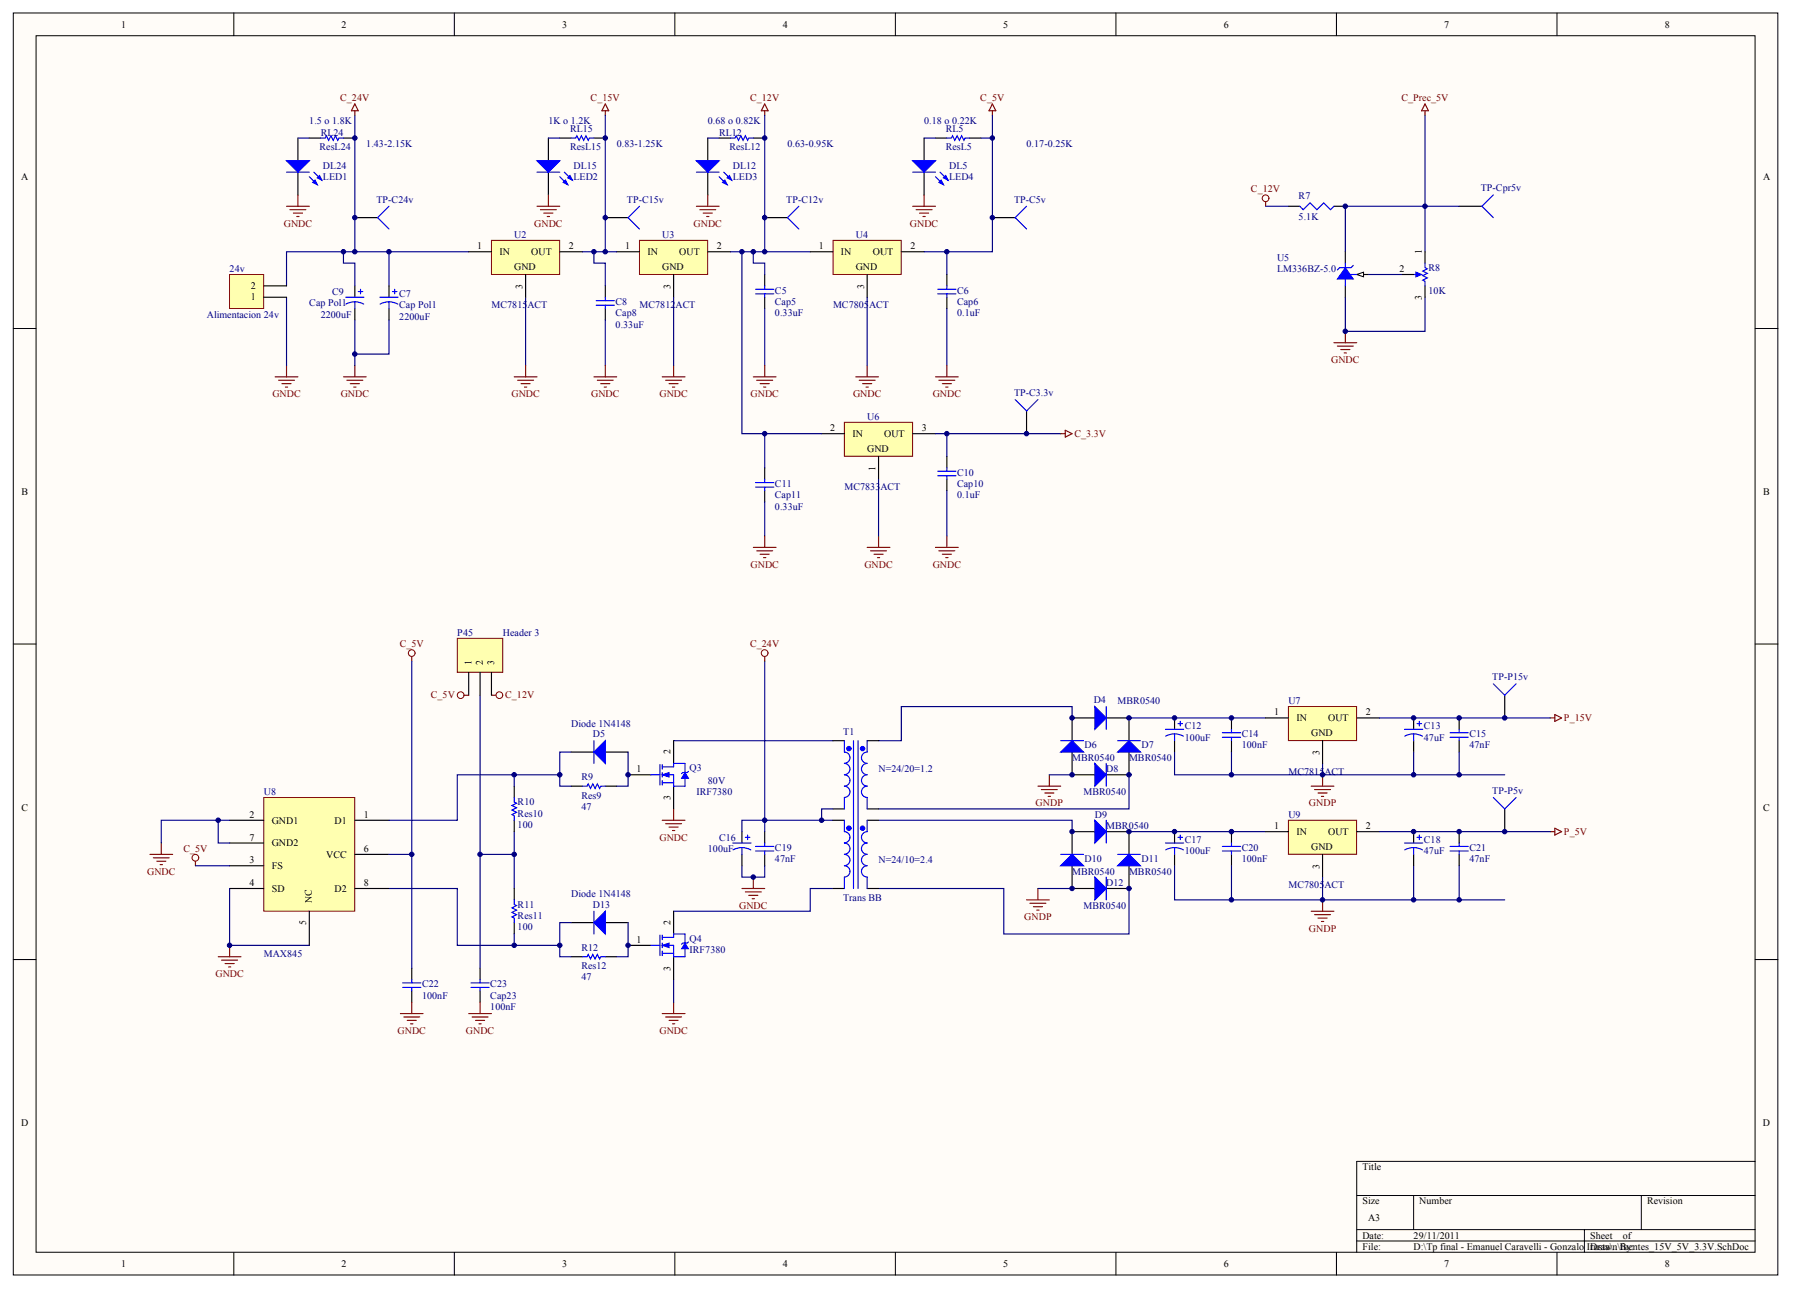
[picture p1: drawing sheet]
<svg xmlns="http://www.w3.org/2000/svg" width="282mm" height="203mm" viewBox="0 0 282 203" stroke-linecap="round" stroke-linejoin="round" font-family="sans-serif">
<defs><g id="words">
<g font-size="1.6">
<text x="19" y="4.3">1</text>
<text x="53.7" y="4.3">2</text>
<text x="88.3" y="4.3">3</text>
<text x="123" y="4.3">4</text>
<text x="157.6" y="4.3">5</text>
<text x="192.3" y="4.3">6</text>
<text x="226.9" y="4.3">7</text>
<text x="261.6" y="4.3">8</text>
<text x="3.3" y="28.2">A</text>
<text x="277" y="28.2">A</text>
<text x="75" y="39.1">1</text>
<text x="78.5" y="40">IN</text>
<text x="83.5" y="40">OUT</text>
<text x="89.4" y="39.1">2</text>
<text x="98.2" y="39.1">1</text>
<text x="101.7" y="40">IN</text>
<text x="106.7" y="40">OUT</text>
<text x="112.6" y="39.1">2</text>
<text x="128.6" y="39.1">1</text>
<text x="132.1" y="40">IN</text>
<text x="137.1" y="40">OUT</text>
<text x="143" y="39.1">2</text>
<text x="223.4" y="39.9" transform="rotate(-90 223.4 39.9)">1</text>
<text x="39.4" y="47.2">1</text>
<text x="39.4" y="45.4">2</text>
<text x="80.8" y="42.4">GND</text>
<text x="82.1" y="45.3" transform="rotate(-90 82.1 45.3)">3</text>
<text x="104" y="42.4">GND</text>
<text x="105.4" y="45.3" transform="rotate(-90 105.4 45.3)">3</text>
<text x="134.5" y="42.4">GND</text>
<text x="135.8" y="45.3" transform="rotate(-90 135.8 45.3)">3</text>
<text x="219.9" y="42.7">2</text>
<text x="223.4" y="47.1" transform="rotate(-90 223.4 47.1)">3</text>
<text x="130.4" y="67.7">2</text>
<text x="133.9" y="68.6">IN</text>
<text x="136.2" y="70.9">GND</text>
<text x="138.9" y="68.6">OUT</text>
<text x="144.8" y="67.7">3</text>
<text x="3.4" y="77.8">B</text>
<text x="137.6" y="73.9" transform="rotate(-90 137.6 73.9)">1</text>
<text x="277" y="77.8">B</text>
<text x="74.1" y="104.3" transform="rotate(-90 74.1 104.3)">1</text>
<text x="75.8" y="104.3" transform="rotate(-90 75.8 104.3)">2</text>
<text x="77.6" y="104.3" transform="rotate(-90 77.6 104.3)">3</text>
<text x="200.2" y="112.4">1</text>
<text x="203.7" y="113.2">IN</text>
<text x="208.7" y="113.2">OUT</text>
<text x="214.6" y="112.4">2</text>
<text x="105.4" y="118.5" transform="rotate(-90 105.4 118.5)">2</text>
<text x="206" y="115.6">GND</text>
<text x="207.3" y="118.5" transform="rotate(-90 207.3 118.5)">3</text>
<text x="100" y="121.3">1</text>
<text x="105.4" y="125.7" transform="rotate(-90 105.4 125.7)">3</text>
<text x="3.4" y="127.3">C</text>
<text x="39.2" y="128.4">2</text>
<text x="39.2" y="132">7</text>
<text x="42.7" y="129.3">GND1</text>
<text x="52.6" y="129.3">D1</text>
<text x="57.2" y="128.4">1</text>
<text x="200.2" y="130.2">1</text>
<text x="203.7" y="131.1">IN</text>
<text x="208.7" y="131.1">OUT</text>
<text x="214.6" y="130.2">2</text>
<text x="277" y="127.3">C</text>
<text x="39.2" y="135.6">3</text>
<text x="42.7" y="132.9">GND2</text>
<text x="42.7" y="136.5">FS</text>
<text x="51.2" y="134.7">VCC</text>
<text x="57.2" y="133.8">6</text>
<text x="206" y="133.4">GND</text>
<text x="207.3" y="136.4" transform="rotate(-90 207.3 136.4)">3</text>
<text x="39.2" y="139.1">4</text>
<text x="42.7" y="140">SD</text>
<text x="49" y="141.8" transform="rotate(-90 49 141.8)">NC</text>
<text x="52.6" y="140">D2</text>
<text x="57.2" y="139.1">8</text>
<text x="48.1" y="145.3" transform="rotate(-90 48.1 145.3)">5</text>
<text x="100" y="148.1">1</text>
<text x="105.4" y="145.2" transform="rotate(-90 105.4 145.2)">2</text>
<text x="105.4" y="152.5" transform="rotate(-90 105.4 152.5)">3</text>
<text x="3.3" y="176.8">D</text>
<text x="277" y="176.8">D</text>
<text x="214.1" y="183.8">Title</text>
<text x="214.1" y="189.1">Size</text>
<text x="215" y="191.8">A3</text>
<text x="223" y="189.1">Number</text>
<text x="258.8" y="189.1">Revision</text>
<text x="214.1" y="194.5">Date:</text>
<text x="214.1" y="196.3">File:</text>
<text x="222.1" y="194.5">29/11/2011</text>
<text x="222.1" y="196.3">D:\Tp final - Emanuel Caravelli - Gonzalo</text>
<text x="249.3" y="196.3">Irusta\..\By:</text>
<text x="249.8" y="194.5">Sheet</text>
<text x="249.8" y="196.3">Drawn fuentes_15V_5V_3.3V.SchDoc</text>
<text x="255" y="194.5">of</text>
<text x="19" y="199">1</text>
<text x="53.7" y="199">2</text>
<text x="88.3" y="199">3</text>
<text x="123" y="199">4</text>
<text x="157.6" y="199">5</text>
<text x="192.3" y="199">6</text>
<text x="226.9" y="199">7</text>
<text x="261.6" y="199">8</text>
</g>
<g font-size="1.6" fill="#800000">
<text x="53.4" y="15.9">C_24V</text>
<text x="92.8" y="15.9">C_15V</text>
<text x="117.8" y="15.9">C_12V</text>
<text x="154" y="15.9">C_5V</text>
<text x="220.2" y="15.9">C_Prec_5V</text>
<text x="44.6" y="35.6">GNDC</text>
<text x="83.9" y="35.6">GNDC</text>
<text x="109" y="35.6">GNDC</text>
<text x="143" y="35.6">GNDC</text>
<text x="196.5" y="30.2">C_12V</text>
<text x="209.2" y="57">GNDC</text>
<text x="42.8" y="62.4">GNDC</text>
<text x="53.5" y="62.4">GNDC</text>
<text x="80.4" y="62.4">GNDC</text>
<text x="92.9" y="62.4">GNDC</text>
<text x="103.6" y="62.4">GNDC</text>
<text x="117.9" y="62.4">GNDC</text>
<text x="134" y="62.4">GNDC</text>
<text x="146.5" y="62.4">GNDC</text>
<text x="168.8" y="68.6">C_3.3V</text>
<text x="117.9" y="89.1">GNDC</text>
<text x="135.8" y="89.1">GNDC</text>
<text x="146.5" y="89.1">GNDC</text>
<text x="62.8" y="101.6">C_5V</text>
<text x="117.8" y="101.6">C_24V</text>
<text x="67.7" y="109.7">C_5V</text>
<text x="79.4" y="109.7">C_12V</text>
<text x="245.7" y="113.2">P_15V</text>
<text x="103.6" y="132">GNDC</text>
<text x="162.7" y="126.6">GNDP</text>
<text x="205.7" y="126.6">GNDP</text>
<text x="245.7" y="131.1">P_5V</text>
<text x="23.1" y="137.4">GNDC</text>
<text x="28.8" y="133.8">C_5V</text>
<text x="116.1" y="142.7">GNDC</text>
<text x="160.9" y="144.5">GNDP</text>
<text x="205.7" y="146.3">GNDP</text>
<text x="33.9" y="153.4">GNDC</text>
<text x="62.5" y="162.4">GNDC</text>
<text x="73.2" y="162.4">GNDC</text>
<text x="103.6" y="162.4">GNDC</text>
</g>
<g font-size="1.6" fill="#000080">
<text x="48.6" y="19.5">1.5 o 1.8K</text>
<text x="50.2" y="23.6">ResL24</text>
<text x="50.4" y="21.3">RL24</text>
<text x="57.5" y="23.1">1.43-2.15K</text>
<text x="86.2" y="19.5">1K o 1.2K</text>
<text x="89.6" y="20.8">RL15</text>
<text x="89.6" y="23.6">ResL15</text>
<text x="96.9" y="23.1">0.83-1.25K</text>
<text x="111.2" y="19.5">0.68 o 0.82K</text>
<text x="113" y="21.3">RL12</text>
<text x="114.6" y="23.6">ResL12</text>
<text x="123.7" y="23.1">0.63-0.95K</text>
<text x="145.2" y="19.5">0.18 o 0.22K</text>
<text x="148.6" y="20.8">RL5</text>
<text x="148.6" y="23.6">ResL5</text>
<text x="161.3" y="23.1">0.17-0.25K</text>
<text x="50.7" y="26.5">DL24</text>
<text x="50.7" y="28.3">LED1</text>
<text x="90.1" y="26.5">DL15</text>
<text x="90.1" y="28.3">LED2</text>
<text x="115.1" y="26.5">DL12</text>
<text x="115.1" y="28.3">LED3</text>
<text x="149.1" y="26.5">DL5</text>
<text x="149.1" y="28.3">LED4</text>
<text x="59.2" y="31.8">TP-C24v</text>
<text x="98.5" y="31.8">TP-C15v</text>
<text x="123.5" y="31.8">TP-C12v</text>
<text x="159.3" y="31.8">TP-C5v</text>
<text x="204" y="34.5">5.1K</text>
<text x="204" y="31.3">R7</text>
<text x="232.7" y="30">TP-Cpr5v</text>
<text x="80.8" y="37.4">U2</text>
<text x="104" y="37.4">U3</text>
<text x="134.5" y="37.4">U4</text>
<text x="200.6" y="40.9">U5</text>
<text x="36.1" y="42.7">24v</text>
<text x="52.2" y="46.3">C9</text>
<text x="62.7" y="46.6">C7</text>
<text x="96.7" y="47.9">C8</text>
<text x="121.8" y="46.1">C5</text>
<text x="121.8" y="47.9">Cap5</text>
<text x="150.4" y="46.1">C6</text>
<text x="150.4" y="47.9">Cap6</text>
<text x="200.6" y="42.7">LM336BZ-5.0</text>
<text x="224.4" y="46.1">10K</text>
<text x="224.4" y="42.5">R8</text>
<text x="32.5" y="49.9">Alimentacion 24v</text>
<text x="48.6" y="48.1">Cap Pol1</text>
<text x="50.4" y="49.9">2200uF</text>
<text x="62.7" y="50.2">2200uF</text>
<text x="62.7" y="48.4">Cap Pol1</text>
<text x="77.2" y="48.4">MC7815</text>
<text x="82.9" y="48.4">ACT</text>
<text x="96.7" y="51.5">0.33uF</text>
<text x="96.7" y="49.7">Cap8</text>
<text x="100.5" y="48.4">MC7812</text>
<text x="106.1" y="48.4">ACT</text>
<text x="121.8" y="49.7">0.33uF</text>
<text x="130.9" y="48.4">MC7805</text>
<text x="136.5" y="48.4">ACT</text>
<text x="150.4" y="49.7">0.1uF</text>
<text x="136.2" y="65.9">U6</text>
<text x="159.3" y="62.2">TP-C3.3v</text>
<text x="121.8" y="76.5">C11</text>
<text x="132.7" y="77">MC7833</text>
<text x="138.3" y="77">ACT</text>
<text x="150.4" y="74.7">C10</text>
<text x="150.4" y="76.5">Cap10</text>
<text x="121.8" y="80">0.33uF</text>
<text x="121.8" y="78.3">Cap11</text>
<text x="150.4" y="78.3">0.1uF</text>
<text x="71.9" y="99.9">P45</text>
<text x="79" y="99.9">Header 3</text>
<text x="234.5" y="106.8">TP-P15v</text>
<text x="171.8" y="110.4">D4</text>
<text x="175.6" y="110.6">MBR0540</text>
<text x="202.4" y="110.6">U7</text>
<text x="89.7" y="114.1">Diode 1N4148</text>
<text x="93.1" y="115.7">D5</text>
<text x="132.5" y="115.4">T1</text>
<text x="168.4" y="119.5">MBR0540</text>
<text x="170.4" y="117.5">D6</text>
<text x="177.4" y="119.5">MBR0540</text>
<text x="179.4" y="117.5">D7</text>
<text x="186.2" y="116.3">100uF</text>
<text x="186.2" y="114.5">C12</text>
<text x="195.1" y="117.5">100nF</text>
<text x="195.1" y="115.7">C14</text>
<text x="223.7" y="116.3">47uF</text>
<text x="223.7" y="114.5">C13</text>
<text x="230.9" y="117.5">47nF</text>
<text x="230.9" y="115.7">C15</text>
<text x="41.4" y="124.9">U8</text>
<text x="91.3" y="122.5">R9</text>
<text x="91.3" y="125.4">Res9</text>
<text x="108.3" y="121.1">Q3</text>
<text x="109.4" y="124.9">IRF7380</text>
<text x="111.2" y="123.1">80V</text>
<text x="138" y="121.3">N=24/20=1.2</text>
<text x="170.2" y="124.9">MBR0540</text>
<text x="173.8" y="121.3">D8</text>
<text x="202.4" y="121.6">MC7815ACT</text>
<text x="234.5" y="124.7">TP-P5v</text>
<text x="81.3" y="130">100</text>
<text x="81.3" y="126.5">R10</text>
<text x="81.3" y="128.2">Res10</text>
<text x="91.3" y="127.2">47</text>
<text x="113" y="132">C16</text>
<text x="172" y="128.4">D9</text>
<text x="173.8" y="130.2">MBR0540</text>
<text x="202.4" y="128.4">U9</text>
<text x="111.2" y="133.8">100uF</text>
<text x="121.8" y="135.4">47nF</text>
<text x="121.8" y="133.6">C19</text>
<text x="138" y="135.6">N=24/10=2.4</text>
<text x="168.4" y="137.4">MBR0540</text>
<text x="170.4" y="135.4">D10</text>
<text x="177.4" y="137.4">MBR0540</text>
<text x="179.4" y="135.4">D11</text>
<text x="186.2" y="134.1">100uF</text>
<text x="186.2" y="132.4">C17</text>
<text x="195.1" y="135.4">100nF</text>
<text x="195.1" y="133.6">C20</text>
<text x="223.7" y="134.1">47uF</text>
<text x="223.7" y="132.4">C18</text>
<text x="230.9" y="135.4">47nF</text>
<text x="230.9" y="133.6">C21</text>
<text x="81.3" y="142.5">R11</text>
<text x="89.7" y="140.9">Diode 1N4148</text>
<text x="93.1" y="142.5">D13</text>
<text x="132.5" y="141.5">Trans BB</text>
<text x="170.2" y="142.7">MBR0540</text>
<text x="173.8" y="139.1">D12</text>
<text x="202.4" y="139.5">MC7805</text>
<text x="208.1" y="139.5">ACT</text>
<text x="81.3" y="146.1">100</text>
<text x="81.3" y="144.3">Res11</text>
<text x="91.3" y="149.3">R12</text>
<text x="108.3" y="147.9">Q4</text>
<text x="108.3" y="149.7">IRF7380</text>
<text x="41.4" y="150.2">MAX845</text>
<text x="66.3" y="155">C22</text>
<text x="77" y="155">C23</text>
<text x="91.3" y="154">47</text>
<text x="91.3" y="152.2">Res12</text>
<text x="66.3" y="156.8">100nF</text>
<text x="77" y="158.6">100nF</text>
<text x="77" y="156.8">Cap23</text>
</g>
</g></defs>
<g fill="#fffcf8" stroke="#000" stroke-width=".16">
<path d="M2.1 2h277.2v198.2h-277.2z"/>
<path d="M5.7 5.6h270.1v191h-270.1z"/>
</g>
<g fill="none" stroke="#000" stroke-width=".16">
<path d="M36.7 2v3.6M71.4 2v3.6M106 2v3.6M140.7 2v3.6M175.3 2v3.6M210 2v3.6M244.6 2v3.6M2.1 51.6h3.6M275.8 51.6h3.5M2.1 101.1h3.6M275.8 101.1h3.5M2.1 150.7h3.6"/>
<path d="M275.8 150.7h3.5M36.7 196.7v3.5M71.4 196.7v3.5M106 196.7v3.5M140.7 196.7v3.5M175.3 196.7v3.5M210 196.7v3.5M213.2 187.7h62.6M213.2 193.1h62.6M213.2 194.9h62.6M222.1 187.7v5.4M244.6 196.7v3.5"/>
<path d="M248.9 193.1v3.6M257.9 187.7v5.4M275.8 182.4h-62.6v14.3"/>
</g>
<path d="M120.1 43.1v1.8M120.1 46.7v1.8M148.8 43.1v1.8M148.8 46.7v1.8" fill="none" stroke="#000" stroke-width=".18"/>
<path d="M118.7 46.1h2.9M118.7 45.4h2.9M120.1 44.9v.5M120.1 46.1v.6M147.3 46.1h2.9M147.3 45.4h2.9M148.8 44.9v.5M148.8 46.1v.6" fill="none" stroke="#00f" stroke-width=".18"/>
<path d="M134.5 59.2h3.5M135 59.7h2.5M136.2 57.4v1.8M135.5 60.2h1.5M136.1 60.8h.3" fill="none" stroke="#800000" stroke-width=".18"/>
<path d="M148.8 48.5v8.9" fill="none" stroke="#000080" stroke-width=".18"/>
<path d="M132.7 66.3h10.7v5.4h-10.7z" fill="#ffffb0" stroke="#800000" stroke-width=".16"/>
<path d="M202.4 32.4h1.8M209.6 32.4h1.8M223.9 39.5v1.8M213.2 43.1h1.8M220.3 43.1h1.8M223.9 44.9v1.8M129.1 68.1h3.6M138 71.7v3.5M143.4 68.1h3.6M148.8 71.7v1.8M148.8 75.2v1.8" fill="none" stroke="#000" stroke-width=".18"/>
<path d="M204.2 32.4l.6 .5 1-1 1.1 1 1.1-1 1 1 .6-.5M222.1 43.1h.9M223.9 41.3v.7l.4 .2-.8 .4 .8 .3-.8 .4 .8 .3-.8 .4 .4 .2v.7M147.3 74.7h2.9M147.3 74h2.9M148.8 73.5v.5M148.8 74.7v.5" fill="none" stroke="#00f" stroke-width=".18"/>
<path d="M198.9 32.4h3.5M211.4 39.5v-7.1h12.5v7.1M55.8 50.2v7.2M61.1 50.2v5.4h-5.3M82.6 46.7v10.7M120.1 48.5v8.9M136.2 46.7v10.7M211.4 46.7v5.3h12.5v-5.3M215 43.1h5.3M138 75.2v9M148.8 77v7.2M166.7 68.1h-17.9v3.6" fill="none" stroke="#000080" stroke-width=".18"/>
<g fill="none" stroke="#800000" stroke-width=".18">
<path d="M198.9 31.7v.7M54 59.2h3.5M54.5 59.7h2.5M55.8 57.4v1.8M80.8 59.2h3.6M81.3 59.7h2.5M82.6 57.4v1.8M118.4 59.2h3.5M118.9 59.7h2.5M120.1 57.4v1.8M147 59.2h3.6M147.5 59.7h2.5"/>
<path d="M148.8 57.4v1.8M209.6 53.8h3.6M210.1 54.4h2.5M210.7 54.9h1.4M211.2 55.4h.4M211.4 52v1.8M55 60.2h1.5M55.6 60.8h.3M81.9 60.2h1.4M82.4 60.8h.4M119.4 60.2h1.5M120 60.8h.3"/>
<path d="M148.1 60.2h1.4M148.6 60.8h.3M136.2 86h3.6M136.8 86.5h2.5M137.3 87h1.5M137.9 87.6h.3M138 84.2v1.8M147 86h3.6M147.5 86.5h2.5M148.1 87h1.4M148.6 87.6h.3M148.8 84.2v1.8"/>
</g>
<circle cx="198.8" cy="31.1" r=".53" fill="none" stroke="#800000" stroke-width=".16"/>
<path d="M222.5 42.7l.9 .4-.9 .4z" fill="#00f" stroke="#00f" stroke-width=".18"/>
<path d="M213.2 43.1l1-.4v.8z" fill="#fffcf8" stroke="#000" stroke-width=".16"/>
<path d="M211.4 39.5v1.8M229.3 32.4h3.5M211.4 44.9v1.8M184.5 112.7v1.8M184.5 116.3v1.8M193.5 112.7v1.8M193.5 116.3v1.8M184.5 130.6v1.8M184.5 134.2v1.8M193.5 130.6v1.8M193.5 134.2v1.8" fill="none" stroke="#000" stroke-width=".18"/>
<g fill="none" stroke="#00f" stroke-width=".18">
<path d="M234.6 30.6l-1.8 1.8 1.8 1.8M211.4 41.3v3.6M212.1 43.1h1.1M212.6 41.7l-.3 .3h-1.8l-.4 .4M183.1 114.5h2.9M184.5 115.2l.8 .1 .6 .3M184.5 115.2l-.7 .1-.7 .3M184.5 115.2v1.1M185.1 113.6h.7M185.4 113.3v.7M192.1 115.1h2.8M192.1 115.8h2.8"/>
<path d="M193.5 114.5v.6M193.5 115.8v.5M183.1 132.4h2.9M184.5 133.1l.8 .1 .6 .3M184.5 133.1l-.7 .1-.7 .3M184.5 133.1v1.1M185.1 131.5h.7M185.4 131.1v.7M192.1 132.9h2.8M192.1 133.6h2.8M193.5 132.4v.5M193.5 133.6v.6"/>
</g>
<path d="M211.4 42l1.2 1.8h-2.5z" fill="#00f" stroke="#00f" stroke-width=".16"/>
<g fill="none" stroke="#800000" stroke-width=".18">
<path d="M43.2 59.2h3.6M43.8 59.7h2.5M45 57.4v1.8M44.3 60.2h1.4M44.8 60.8h.4M163.1 123.5h3.6M163.1 139.5v1.8M163.6 124h2.5M164.2 124.5h1.4M164.7 125.1h.3M164.9 121.7v1.8M206 123.5h3.6"/>
<path d="M206.5 124h2.5M207.1 124.5h1.4M207.6 125.1h.4M207.8 121.7v1.8M161.3 141.3h3.6M161.8 141.8h2.5M162.4 142.4h1.4M162.9 142.9h.4M206 143.1h3.6M206.5 143.6h2.5M207.1 144.2h1.4M207.6 144.7h.4"/>
<path d="M207.8 141.3v1.8"/>
</g>
<path d="M61.1 39.5v5.4M73.6 39.5h-28.6v5.4M127.3 39.5h-10.7v28.6h12.5M45 46.7v10.7" fill="none" stroke="#000080" stroke-width=".18"/>
<path d="M41.4 125.2h14.3v17.9h-14.3z" fill="#ffffb0" stroke="#800000" stroke-width=".16"/>
<g fill="none" stroke="#000" stroke-width=".18">
<path d="M89.7 118.1h3.6M95.1 118.1h3.6M130.9 116.3h1.8M136.2 116.3h1.8M168.4 118.1v3.6h3.6M172 112.7h-3.6v3.6M173.8 112.7h3.6v3.6M177.4 118.1v3.6h-3.6M222.1 112.7v1.8M222.1 116.3v1.8M229.3 112.7v1.8M229.3 116.3v1.8"/>
<path d="M36.1 128.8h5.3M36.1 132.4h5.3M36.1 136h5.3M36.1 139.5h5.3M55.8 128.8h5.3M55.8 139.5h5.3M55.8 134.2h5.3M80.8 123.5v1.7M80.8 128.8v1.8M80.8 139.5v1.8M89.7 123.5h1.8M95.1 123.5h1.8"/>
<path d="M116.6 130.6v1.8M116.6 134.2v1.8M120.1 130.6v1.8M120.1 134.2v1.8M130.9 128.8h1.8M130.9 139.5h1.8M130.9 127h1.8M136.2 128.8h1.8M136.2 139.5h1.8M136.2 127h1.8M168.4 136v3.5h3.6M172 130.6h-3.6v3.6"/>
<path d="M173.8 130.6h3.6v3.6M177.4 136v3.5h-3.6M48.6 143.1v5.4M64.7 152v1.8M64.7 155.6v1.8M80.8 144.9v1.8M89.7 150.2h1.8M89.7 144.9h3.6M95.1 150.2h1.8M95.1 144.9h3.6"/>
</g>
<g fill="none" stroke="#000080" stroke-width=".18">
<path d="M89.7 118.1h-1.8v5.4h1.8M98.7 118.1v5.4h-1.8M105.8 116.3h25.1M168.4 112.7v-1.7h-26.8v5.3h-3.6M177.4 112.7h21.5M184.5 118.1v3.6h23.3v-1.8M193.5 118.1v3.6M222.1 118.1v3.6h-14.3M229.3 118.1v3.6h-7.2M34.3 128.8h-9v3.6M36.1 128.8h-1.8v3.6h1.8M61.1 139.5h10.8v9h16"/>
<path d="M80.8 121.7v1.8M80.8 130.6v8.9M87.9 121.7h-16v7.1h-10.8M116.6 136v1.7h3.5v-1.7M116.6 130.6v-1.8h3.5v1.8M129.1 128.8h1.8M130.9 139.5h-3.6v3.6h-21.5M138 128.8h30.4v1.8M138 139.5h19.7v7.2h19.7v-7.2M163.1 139.5h5.3M164.9 121.7h3.5M177.4 121.7v5.3h-39.4"/>
<path d="M177.4 130.6h21.5M184.5 136v5.3h9M229.3 121.7h7.1M80.8 146.7v1.8M89.7 144.9h-1.8v5.3h1.8M98.7 144.9v5.3h-1.8M105.8 153.8v3.6"/>
</g>
<g fill="none" stroke="#00f" stroke-width=".18">
<path d="M93.3 116.3v3.6M132.7 116.3v1.8a.89 .89 0 0 1 .8 .9 .89 .89 0 0 1-.8 .9 .88 .88 0 0 1 .8 .9 .88 .88 0 0 1-.8 .9M134.1 116.3v23.2M134.8 116.3v23.2M136.2 116.3v1.8a.89 .89 0 0 0-.8 .9 .89 .89 0 0 0 .8 .9 .88 .88 0 0 0-.8 .9 .88 .88 0 0 0 .8 .9M166.7 116.3h3.5M173.8 111v3.5M173.8 119.9v3.6M175.6 116.3h3.6M220.7 114.5h2.8M222.1 115.2l.7 .1 .7 .3M222.1 115.2l-.7 .1-.7 .3"/>
<path d="M222.1 115.2v1.1M222.6 113.6h.8M223 113.3v.7M227.8 115.1h2.9M227.8 115.8h2.9M229.3 114.5v.6M229.3 115.8v.5M80.8 125.2v.8l.4 .1-.8 .4 .8 .3-.8 .4 .8 .4-.8 .3 .4 .2v.7M91.5 123.5h.7l.2-.4 .4 .7 .3-.7 .4 .7 .4-.7 .3 .7 .2-.3h.7M115.1 132.4h2.9M116.6 133.1l.7 .1 .7 .3M116.6 133.1l-.8 .1-.6 .3"/>
<path d="M116.6 133.1v1.1M117.1 131.5h.7M117.5 131.1v.7M118.7 132.9h2.9M118.7 133.6h2.9M120.1 132.4v.5M120.1 133.6v.6M132.7 121.7a.89 .89 0 0 1 .8 .9 .89 .89 0 0 1-.8 .9 .88 .88 0 0 1 .8 .8 .88 .88 0 0 1-.8 .9v1.8M132.7 128.8v1.8a.88 .88 0 0 1 .8 .9 .88 .88 0 0 1-.8 .9 .89 .89 0 0 1 .8 .9 .89 .89 0 0 1-.8 .9M132.7 134.2a.88 .88 0 0 1 .8 .9 .88 .88 0 0 1-.8 .8 .89 .89 0 0 1 .8 .9 .89 .89 0 0 1-.8 .9M132.7 137.7v1.8M136.2 121.7a.89 .89 0 0 0-.8 .9 .89 .89 0 0 0 .8 .9 .88 .88 0 0 0-.8 .8 .88 .88 0 0 0 .8 .9v1.8"/>
<path d="M136.2 128.8v1.8a.88 .88 0 0 0-.8 .9 .88 .88 0 0 0 .8 .9 .89 .89 0 0 0-.8 .9 .89 .89 0 0 0 .8 .9M136.2 134.2a.88 .88 0 0 0-.8 .9 .88 .88 0 0 0 .8 .8 .89 .89 0 0 0-.8 .9 .89 .89 0 0 0 .8 .9M136.2 137.7v1.8M166.7 134.2h3.5M173.8 128.8v3.6M173.8 137.7v3.6M175.6 134.2h3.6M63.3 154.3h2.8M63.3 155.1h2.8M64.7 153.8v.5M64.7 155.1v.5M80.8 141.3v.7l.4 .2-.8 .4 .8 .3-.8 .4 .8 .3-.8 .4 .4 .2v.7"/>
<path d="M91.5 150.2h.7l.2-.3 .4 .7 .3-.7 .4 .7 .4-.7 .3 .7 .2-.4h.7M93.3 143.1v3.6"/>
</g>
<g fill="none" stroke="#800000" stroke-width=".18">
<path d="M64.7 103.1v.7M23.6 134.2h3.5M24.1 134.7h2.5M24.6 135.2h1.5M25.2 135.8h.3M25.3 132.4v1.8M30.7 135.2v.8M104 128.8h3.6M104.6 129.3h2.5M105.1 129.9h1.5M105.7 130.4h.3M105.8 127v1.8"/>
<path d="M116.6 139.5h3.5M118.4 137.7v1.8M34.3 150.2h3.6M34.8 150.8h2.5M35.4 151.3h1.4M35.9 151.8h.4M36.1 148.5v1.7M62.9 159.2h3.6M63.4 159.7h2.5M64.7 157.4v1.8M104 159.2h3.6M104.6 159.7h2.5"/>
<path d="M105.8 157.4v1.8M117.1 140.1h2.5M117.6 140.6h1.5M118.2 141.1h.3M64 160.2h1.4M64.5 160.8h.4M105.1 160.2h1.5M105.7 160.8h.3"/>
</g>
<g fill="#00f" stroke="#00f" stroke-width=".18">
<path d="M172 111l1.8 1.7-1.8 1.8z"/>
<path d="M166.7 118.1l1.7-1.8 1.8 1.8z"/>
<path d="M172 119.9l1.8 1.8-1.8 1.8z"/>
<path d="M175.6 118.1l1.8-1.8 1.8 1.8z"/>
<path d="M172 128.8l1.8 1.8-1.8 1.8z"/>
<path d="M166.7 136l1.7-1.8 1.8 1.8z"/>
<path d="M172 137.7l1.8 1.8-1.8 1.8z"/>
<path d="M175.6 136l1.8-1.8 1.8 1.8z"/>
<path d="M93.3 118.1l1.8-1.8v3.6z"/>
<path d="M93.3 144.9l1.8-1.8v3.6z"/>
</g>
<g fill="none" stroke="#800000" stroke-width=".16">
<circle cx="64.7" cy="102.6" r=".53"/>
<circle cx="30.7" cy="134.7" r=".53"/>
</g>
<g fill="#00f" stroke="#00f" stroke-width=".16">
<circle cx="133.4" cy="117.6" r=".35"/>
<circle cx="135.5" cy="117.6" r=".35"/>
<circle cx="133.4" cy="130.1" r=".35"/>
<circle cx="135.5" cy="130.1" r=".35"/>
</g>
<path d="M77.2 37.7h10.7v5.4h-10.7z" fill="#ffffb0" stroke="#800000" stroke-width=".16"/>
<path d="M73.6 39.5h3.6M87.9 39.5h3.6M82.6 43.1v3.6" fill="none" stroke="#000" stroke-width=".18"/>
<path d="M100.5 37.7h10.7v5.4h-10.7z" fill="#ffffb0" stroke="#800000" stroke-width=".16"/>
<path d="M96.9 39.5h3.6M111.2 39.5h3.6M95.1 44.9v1.8M95.1 48.5v1.7M105.8 43.1v3.6" fill="none" stroke="#000" stroke-width=".18"/>
<path d="M93.3 59.2h3.6M93.9 59.7h2.5M95.1 57.4v1.8M104 59.2h3.6M104.6 59.7h2.5M105.8 57.4v1.8M94.4 60.2h1.4M94.9 60.8h.4M105.1 60.2h1.5M105.7 60.8h.3" fill="none" stroke="#800000" stroke-width=".18"/>
<path d="M95.1 50.2v7.2M105.8 46.7v10.7" fill="none" stroke="#000080" stroke-width=".18"/>
<path d="M93.7 47.9h2.8M93.7 47.2h2.8M95.1 46.7v.5M95.1 47.9v.6" fill="none" stroke="#00f" stroke-width=".18"/>
<path d="M130.9 37.7h10.7v5.4h-10.7z" fill="#ffffb0" stroke="#800000" stroke-width=".16"/>
<path d="M127.3 39.5h3.6M141.6 39.5h3.6M136.2 43.1v3.6M120.1 73.5v1.7M120.1 77v1.8" fill="none" stroke="#000" stroke-width=".18"/>
<path d="M55.8 18.1v21.4M91.5 39.5h5.4M120.1 68.1v5.4M120.1 78.8v5.4" fill="none" stroke="#000080" stroke-width=".18"/>
<path d="M118.7 76.5h2.9M118.7 75.8h2.9M120.1 75.2v.6M120.1 76.5v.5" fill="none" stroke="#00f" stroke-width=".18"/>
<path d="M118.4 86h3.5M118.9 86.5h2.5M119.4 87h1.5M120 87.6h.3M120.1 84.2v1.8" fill="none" stroke="#800000" stroke-width=".18"/>
<path d="M202.4 111h10.7v5.3h-10.7z" fill="#ffffb0" stroke="#800000" stroke-width=".16"/>
<path d="M198.9 112.7h3.5M207.8 116.3v3.6M213.2 112.7h3.5" fill="none" stroke="#000" stroke-width=".18"/>
<path d="M202.4 128.8h10.7v5.4h-10.7z" fill="#ffffb0" stroke="#800000" stroke-width=".16"/>
<g fill="none" stroke="#000" stroke-width=".18">
<path d="M55.8 34.2h3.5M95.1 34.2h3.6M120.1 34.2h3.6M155.9 34.2h3.6M55.8 44.9v1.8M55.8 48.5v1.7M61.1 44.9v1.8M61.1 48.5v1.7M161.3 64.5v3.6M105.8 116.3v3.6M236.4 109.2v3.5M98.7 121.7h3.6"/>
<path d="M105.8 123.5v3.5M198.9 130.6h3.5M207.8 134.2v3.5M213.2 130.6h3.5M222.1 130.6v1.8M222.1 134.2v1.8M229.3 130.6v1.8M229.3 134.2v1.8M236.4 127v3.6M75.4 152v1.8M75.4 155.6v1.8M98.7 148.5h3.6"/>
<path d="M105.8 143.1v3.6M105.8 150.2v3.6"/>
</g>
<g fill="none" stroke="#000080" stroke-width=".18">
<path d="M95.1 18.1v21.4M120.1 18.1v21.4M223.9 18.1v14.3h5.4M54 39.5v1.8h1.8v3.6M93.3 39.5v1.8h1.8v3.6M114.8 39.5h1.8M118.4 39.5v1.8h1.7v1.8M145.2 39.5h3.6v3.6M147 68.1h1.8M64.7 103.8v48.2M120.1 103.8v25h9v-1.8h1.8M216.7 112.7h26.9"/>
<path d="M36.1 139.5v9h12.5M61.1 134.2h3.6M75.4 134.2v17.8M193.5 136v5.3h14.3M216.7 130.6h26.9M222.1 136v5.3h-14.3v-3.6M229.3 136v5.3h-7.2M229.3 141.3h7.1"/>
</g>
<g fill="none" stroke="#00f" stroke-width=".18">
<path d="M61.1 32.4l-1.8 1.8 1.8 1.8M100.5 32.4l-1.8 1.8 1.8 1.8M125.5 32.4l-1.8 1.8 1.8 1.8M161.3 32.4l-1.8 1.8 1.8 1.8M54.3 46.7h2.9M55.8 47.4l.7 .1 .6 .3M55.8 47.4l-.8 .1-.6 .2M55.8 47.4v1.1M56.3 45.8h.7M56.6 45.4v.7M59.7 46.7h2.8M61.1 47.4l.7 .1 .7 .3"/>
<path d="M61.1 47.4l-.7 .1-.7 .2M61.1 47.4v1.1M61.7 45.8h.7M62 45.4v.7M159.5 62.7l1.8 1.8 1.8-1.8M234.6 107.4l1.8 1.8 1.8-1.8M102.3 121.7h1.4M103.7 120.1v3.2M104 120.4h1.8v-.5h1.8v1.4M104 121.7h1.8v1.8h1.8v-1.3M104 122.9h1.8M104 120.1v.7"/>
<path d="M104 121.3v.7M104 122.6v.7M108.2 121.1l-.2 .2h-.7l-.2 .2M220.7 132.4h2.8M222.1 133.1l.7 .1 .7 .3M222.1 133.1l-.7 .1-.7 .3M222.1 133.1v1.1M222.6 131.5h.8M223 131.1v.7M227.8 132.9h2.9M227.8 133.6h2.9M229.3 132.4v.5"/>
<path d="M229.3 133.6v.6M234.6 125.2l1.8 1.8 1.8-1.8M74 155.1h2.9M74 154.3h2.9M75.4 153.8v.5M75.4 155.1v.5M102.3 148.5h1.4M103.7 146.8v3.3M104 147.2h1.8v-.5h1.8v1.4M104 148.5h1.8v1.7h1.8v-1.2M104 146.8v.8M104 148.1v.7"/>
<path d="M104 149.3v.8M104 149.7h1.8M108.2 147.9l-.2 .2h-.7l-.2 .2"/>
</g>
<g fill="none" stroke="#800000" stroke-width=".16">
<circle cx="78.5" cy="109.2" r=".53"/>
<circle cx="120.1" cy="102.6" r=".53"/>
</g>
<g fill="none" stroke="#800000" stroke-width=".18">
<path d="M55.8 16.3l.5 1.1h-1.1zM55.8 17.4v.7M95.1 16.3l.5 1.1h-1zM95.1 17.4v.7M120.1 17.4v.7M120.1 16.3l.6 1.1h-1.1zM155.9 16.3l.6 1.1h-1.1zM155.9 17.4v.7M223.9 16.3l.5 1.1h-1zM223.9 17.4v.7M166.7 68.1h.7M167.4 67.6l1 .5-1 .5z"/>
<path d="M77.2 109.2h.7M120.1 103.1v.7M243.6 112.7h.7M244.3 112.2l1.1 .5-1.1 .6zM243.6 130.6h.7M244.3 130.1l1.1 .5-1.1 .5zM73.6 159.2h3.6M74.2 159.7h2.5M75.4 157.4v1.8M74.7 160.2h1.4M75.2 160.8h.4"/>
</g>
<g fill="#00f" stroke="#00f" stroke-width=".16">
<path d="M104 121.7l1.1-.4v.7z"/>
<path d="M107.6 121.3l.6 .9h-1.1z"/>
<path d="M104 148.5l1.1-.4v.7z"/>
<path d="M107.6 148.1l.6 .9h-1.1z"/>
</g>
<path d="M36.1 43.1h5.3v5.3h-5.3z" fill="#ffffb0" stroke="#800000" stroke-width=".16"/>
<path d="M41.4 46.7h3.6M41.4 44.9h3.6" fill="none" stroke="#000" stroke-width=".18"/>
<path d="M75.4 109.2v25h5.4" fill="none" stroke="#000080" stroke-width=".18"/>
<path d="M71.9 100.2h7.1v5.4h-7.1z" fill="#ffffb0" stroke="#800000" stroke-width=".16"/>
<g fill="none" stroke="#000" stroke-width=".18">
<path d="M46.8 21.7v3.6M46.8 27v3.6M48.6 21.7h1.8M54 21.7h1.8M86.2 21.7v3.6M86.2 27v3.6M87.9 21.7h1.8M93.3 21.7h1.8M111.2 21.7v3.6M111.2 27v3.6M113 21.7h1.8M118.4 21.7h1.7"/>
<path d="M145.2 21.7v3.6M145.2 27v3.6M147 21.7h1.8M152.3 21.7h1.8M73.6 105.6v3.6M75.4 105.6v3.6M77.2 105.6v3.6"/>
</g>
<g fill="#00f" stroke="#00f" stroke-width=".18">
<path d="M143.4 25.3h3.6l-1.8 1.7z"/>
<path d="M147.5 28.6l.4-.3 .3 .7z"/>
<path d="M148.2 27.9l.4-.3 .3 .7z"/>
<path d="M109.4 25.3h3.6l-1.8 1.7z"/>
<path d="M113.5 28.6l.4-.3 .3 .7z"/>
<path d="M114.2 27.9l.4-.3 .4 .7z"/>
<path d="M84.4 25.3h3.5l-1.7 1.7z"/>
<path d="M88.5 28.6l.3-.3 .4 .7z"/>
<path d="M89.2 27.9l.4-.3 .3 .7z"/>
<path d="M45 25.3h3.6l-1.8 1.7z"/>
<path d="M49.1 28.6l.4-.3 .3 .7z"/>
<path d="M49.8 27.9l.4-.3 .4 .7z"/>
</g>
<g fill="none" stroke="#00f" stroke-width=".18">
<path d="M45 27h3.6M48.6 27.8l1.2 1.2M49.3 27l1.3 1.3M50.4 21.7h.7l.2-.4 .3 .7 .4-.7 .4 .7 .3-.7 .4 .7 .1-.3h.8M84.4 27h3.5M87.9 27.8l1.3 1.2M88.7 27l1.2 1.3M89.7 21.7h.8l.1-.4 .4 .7 .3-.7 .4 .7 .4-.7 .3 .7 .2-.3h.7M109.4 27h3.6M113 27.8l1.2 1.2M113.7 27l1.3 1.3M114.8 21.7h.7l.2-.4 .3 .7 .4-.7 .3 .7 .4-.7 .4 .7 .1-.3h.8"/>
<path d="M143.4 27h3.6M147 27.8l1.2 1.2M147.7 27l1.2 1.3M148.8 21.7h.7l.2-.4 .3 .7 .4-.7 .3 .7 .4-.7 .4 .7 .1-.3h.7"/>
</g>
<path d="M155.9 18.1v21.4h-7.1M46.8 21.7h1.8M86.2 21.7h1.7M111.2 21.7h1.8M145.2 21.7h1.8M154.1 21.7h1.8M30.7 136h5.4" fill="none" stroke="#000080" stroke-width=".18"/>
<g fill="none" stroke="#800000" stroke-width=".18">
<path d="M45 32.4h3.6M45.6 32.9h2.5M46.1 33.5h1.4M46.6 34h.4M46.8 30.6v1.8M84.4 32.4h3.5M84.9 32.9h2.5M85.4 33.5h1.5M86 34h.3M86.2 30.6v1.8M109.4 32.4h3.6M110 32.9h2.5"/>
<path d="M110.5 33.5h1.4M111 34h.4M111.2 30.6v1.8M143.4 32.4h3.6M143.9 32.9h2.5M144.5 33.5h1.4M145 34h.4M145.2 30.6v1.8M72.9 109.2h.7"/>
</g>
<circle cx="72.4" cy="109.2" r=".53" fill="none" stroke="#800000" stroke-width=".16"/>
<g fill="#000080" stroke="#000080" stroke-width=".16">
<circle cx="34.3" cy="128.8" r=".35"/>
<circle cx="36.1" cy="148.4" r=".35"/>
<circle cx="54" cy="39.5" r=".35"/>
<circle cx="55.7" cy="55.6" r=".35"/>
<circle cx="55.7" cy="39.5" r=".35"/>
<circle cx="55.7" cy="34.2" r=".35"/>
<circle cx="55.7" cy="21.7" r=".35"/>
<circle cx="61.1" cy="39.5" r=".35"/>
<circle cx="64.7" cy="134.2" r=".35"/>
<circle cx="75.4" cy="134.2" r=".35"/>
<circle cx="80.8" cy="148.4" r=".35"/>
<circle cx="80.8" cy="134.2" r=".35"/>
<circle cx="80.8" cy="121.7" r=".35"/>
<circle cx="87.9" cy="148.4" r=".35"/>
<circle cx="87.9" cy="121.7" r=".35"/>
<circle cx="93.3" cy="39.5" r=".35"/>
<circle cx="95.1" cy="39.5" r=".35"/>
<circle cx="95.1" cy="34.2" r=".35"/>
<circle cx="95.1" cy="21.7" r=".35"/>
<circle cx="98.7" cy="148.4" r=".35"/>
<circle cx="98.7" cy="121.7" r=".35"/>
<circle cx="116.6" cy="39.5" r=".35"/>
<circle cx="118.4" cy="137.7" r=".35"/>
<circle cx="118.4" cy="39.5" r=".35"/>
<circle cx="120.1" cy="128.8" r=".35"/>
<circle cx="120.1" cy="68.1" r=".35"/>
<circle cx="120.1" cy="39.5" r=".35"/>
<circle cx="120.1" cy="34.2" r=".35"/>
<circle cx="120.1" cy="21.7" r=".35"/>
<circle cx="129.1" cy="128.8" r=".35"/>
<circle cx="148.8" cy="68.1" r=".35"/>
<circle cx="148.8" cy="39.5" r=".35"/>
<circle cx="155.9" cy="34.2" r=".35"/>
<circle cx="155.9" cy="21.7" r=".35"/>
<circle cx="161.3" cy="68.1" r=".35"/>
<circle cx="168.4" cy="139.5" r=".35"/>
<circle cx="168.4" cy="130.6" r=".35"/>
<circle cx="168.4" cy="121.7" r=".35"/>
<circle cx="168.4" cy="112.7" r=".35"/>
<circle cx="177.4" cy="139.5" r=".35"/>
<circle cx="177.4" cy="130.6" r=".35"/>
<circle cx="177.4" cy="121.7" r=".35"/>
<circle cx="177.4" cy="112.7" r=".35"/>
<circle cx="184.5" cy="130.6" r=".35"/>
<circle cx="184.5" cy="112.7" r=".35"/>
<circle cx="193.5" cy="141.3" r=".35"/>
<circle cx="193.5" cy="130.6" r=".35"/>
<circle cx="193.5" cy="121.7" r=".35"/>
<circle cx="193.5" cy="112.7" r=".35"/>
<circle cx="207.8" cy="141.3" r=".35"/>
<circle cx="207.8" cy="121.7" r=".35"/>
<circle cx="211.4" cy="52" r=".35"/>
<circle cx="211.4" cy="32.4" r=".35"/>
<circle cx="222.1" cy="141.3" r=".35"/>
<circle cx="222.1" cy="130.6" r=".35"/>
<circle cx="222.1" cy="121.7" r=".35"/>
<circle cx="222.1" cy="112.7" r=".35"/>
<circle cx="223.9" cy="32.4" r=".35"/>
<circle cx="229.3" cy="141.3" r=".35"/>
<circle cx="229.3" cy="130.6" r=".35"/>
<circle cx="229.3" cy="121.7" r=".35"/>
<circle cx="229.3" cy="112.7" r=".35"/>
<circle cx="236.4" cy="130.6" r=".35"/>
<circle cx="236.4" cy="112.7" r=".35"/>
</g>
<use href="#words"/>
</svg>
